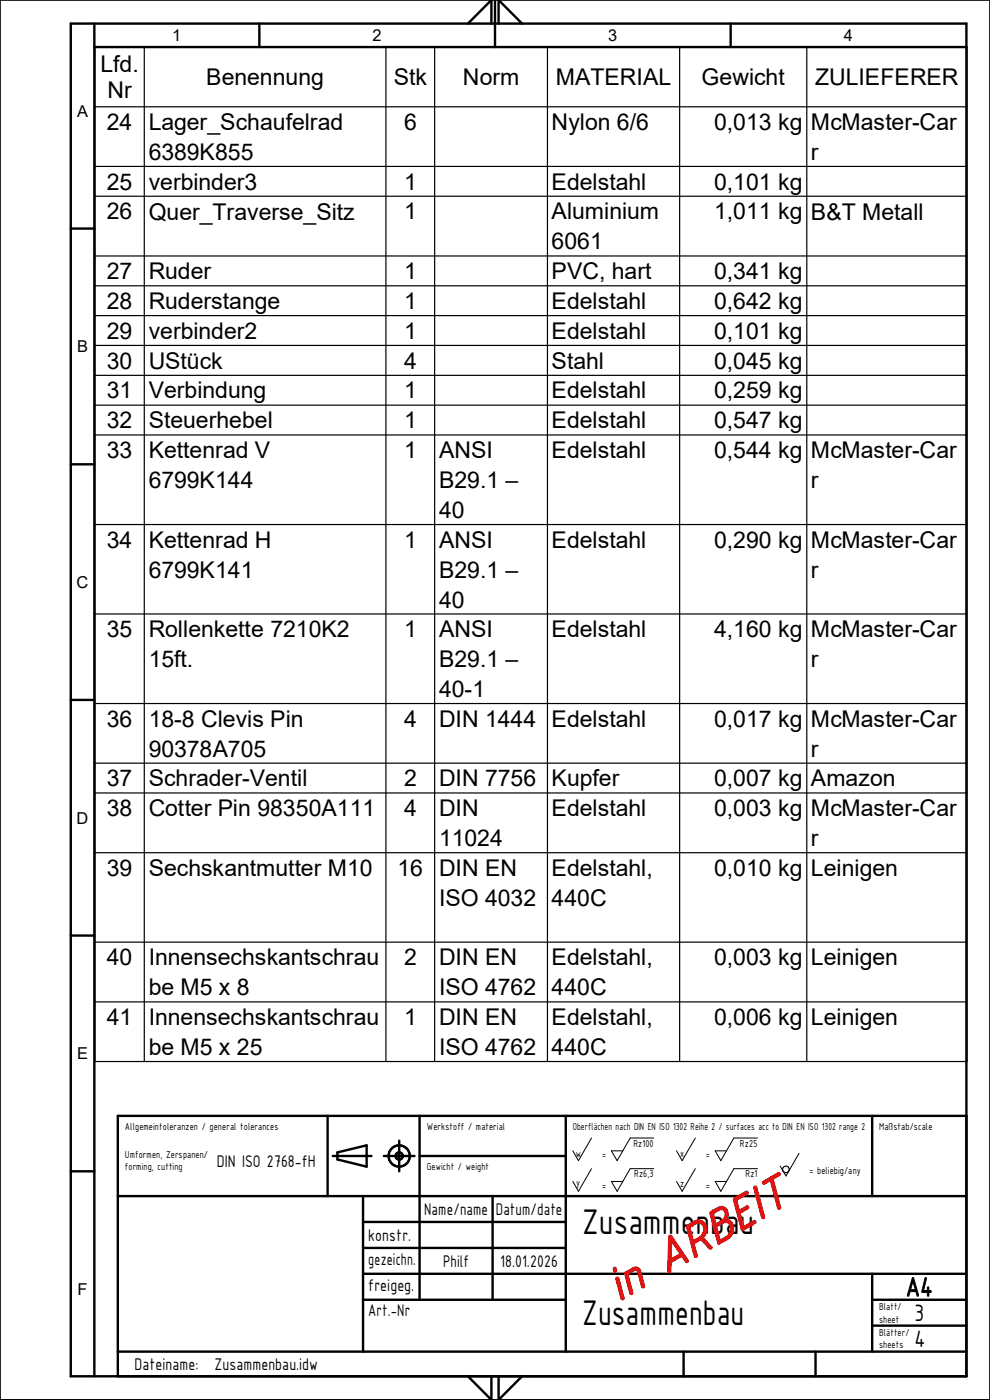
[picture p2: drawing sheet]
<svg xmlns="http://www.w3.org/2000/svg" width="210mm" height="297mm" viewBox="0 0 210 297" stroke-linecap="round" stroke-linejoin="round" font-family="sans-serif">
<defs><g id="words">
<text font-size="10.7" fill="#f00" x="131.2" y="276.3" transform="rotate(-30 131.2 276.3)">in ARBEIT</text>
<g font-size="8.1">
<text x="123.5" y="261.9">Zusammenbau</text>
<text x="123.5" y="281.1">Zusammenbau</text>
</g>
<text font-size="6.1" x="192.2" y="275">A4</text>
<g font-size="5.4">
<text x="194" y="280.2">3</text>
<text x="194" y="285.7">4</text>
</g>
<g font-size="4.9">
<text x="21.3" y="15.4">Lfd.</text>
<text x="22.8" y="20.9">Nr</text>
<text x="43.7" y="18.1">Benennung</text>
<text x="83.5" y="18.1">Stk</text>
<text x="98.2" y="18.1">Norm</text>
<text x="117.9" y="18.1">MATERIAL</text>
<text x="148.8" y="18.1">Gewicht</text>
<text x="172.9" y="18.1">ZULIEFERER</text>
<text x="22.6" y="27.6">24</text>
<text x="31.5" y="27.6">Lager_Schaufelrad</text>
<text x="85.7" y="27.6">6</text>
<text x="117" y="27.6">Nylon 6/6</text>
<text x="151.5" y="27.6">0,013 kg</text>
<text x="172" y="27.6">McMaster-Car</text>
<text x="31.5" y="34">6389K855</text>
<text x="172" y="34">r</text>
<text x="22.6" y="40.2">25</text>
<text x="31.5" y="40.2">verbinder3</text>
<text x="85.7" y="40.2">1</text>
<text x="117" y="40.2">Edelstahl</text>
<text x="151.5" y="40.2">0,101 kg</text>
<text x="22.6" y="46.6">26</text>
<text x="31.5" y="46.6">Quer_Traverse_Sitz</text>
<text x="85.7" y="46.6">1</text>
<text x="117" y="46.6">Aluminium</text>
<text x="151.5" y="46.6">1,011 kg</text>
<text x="172" y="46.6">B&amp;T Metall</text>
<text x="117" y="52.9">6061</text>
<text x="22.6" y="59.2">27</text>
<text x="31.5" y="59.2">Ruder</text>
<text x="85.7" y="59.2">1</text>
<text x="117" y="59.3">PVC, hart</text>
<text x="151.5" y="59.2">0,341 kg</text>
<text x="22.6" y="65.6">28</text>
<text x="31.5" y="65.6">Ruderstange</text>
<text x="85.7" y="65.6">1</text>
<text x="117" y="65.6">Edelstahl</text>
<text x="151.5" y="65.6">0,642 kg</text>
<text x="22.6" y="71.9">29</text>
<text x="31.5" y="71.9">verbinder2</text>
<text x="85.7" y="71.9">1</text>
<text x="117" y="71.9">Edelstahl</text>
<text x="151.5" y="71.9">0,101 kg</text>
<text x="22.6" y="78.2">30</text>
<text x="31.5" y="78.3">UStück</text>
<text x="85.7" y="78.2">4</text>
<text x="117" y="78.3">Stahl</text>
<text x="151.5" y="78.2">0,045 kg</text>
<text x="22.6" y="84.5">31</text>
<text x="31.5" y="84.5">Verbindung</text>
<text x="85.7" y="84.5">1</text>
<text x="117" y="84.5">Edelstahl</text>
<text x="151.5" y="84.5">0,259 kg</text>
<text x="22.6" y="90.9">32</text>
<text x="31.5" y="90.9">Steuerhebel</text>
<text x="85.7" y="90.9">1</text>
<text x="117" y="90.9">Edelstahl</text>
<text x="151.5" y="90.9">0,547 kg</text>
<text x="22.6" y="97.2">33</text>
<text x="31.5" y="97.2">Kettenrad V</text>
<text x="85.7" y="97.2">1</text>
<text x="93.1" y="97.2">ANSI</text>
<text x="117" y="97.2">Edelstahl</text>
<text x="151.5" y="97.2">0,544 kg</text>
<text x="172" y="97.2">McMaster-Car</text>
<text x="31.5" y="103.5">6799K144</text>
<text x="93.1" y="103.5">B29.1 –</text>
<text x="172" y="103.5">r</text>
<text x="93.1" y="109.9">40</text>
<text x="22.6" y="116.2">34</text>
<text x="31.5" y="116.2">Kettenrad H</text>
<text x="85.7" y="116.2">1</text>
<text x="93.1" y="116.2">ANSI</text>
<text x="117" y="116.2">Edelstahl</text>
<text x="151.5" y="116.2">0,290 kg</text>
<text x="172" y="116.2">McMaster-Car</text>
<text x="31.5" y="122.6">6799K141</text>
<text x="93.1" y="122.6">B29.1 –</text>
<text x="172" y="122.6">r</text>
<text x="93.1" y="128.9">40</text>
<text x="22.6" y="135.2">35</text>
<text x="31.5" y="135.2">Rollenkette 7210K2</text>
<text x="85.7" y="135.2">1</text>
<text x="93.1" y="135.2">ANSI</text>
<text x="117" y="135.2">Edelstahl</text>
<text x="151.5" y="135.2">4,160 kg</text>
<text x="172" y="135.2">McMaster-Car</text>
<text x="31.5" y="141.5">15ft.</text>
<text x="93.1" y="141.6">B29.1 –</text>
<text x="172" y="141.6">r</text>
<text x="93.1" y="147.9">40-1</text>
<text x="22.6" y="154.2">36</text>
<text x="31.5" y="154.2">18-8 Clevis Pin</text>
<text x="85.7" y="154.2">4</text>
<text x="93.1" y="154.2">DIN 1444</text>
<text x="117" y="154.2">Edelstahl</text>
<text x="151.5" y="154.2">0,017 kg</text>
<text x="172" y="154.2">McMaster-Car</text>
<text x="31.5" y="160.5">90378A705</text>
<text x="172" y="160.5">r</text>
<text x="22.6" y="166.8">37</text>
<text x="31.5" y="166.8">Schrader-Ventil</text>
<text x="85.7" y="166.8">2</text>
<text x="93.1" y="166.8">DIN 7756</text>
<text x="117" y="166.8">Kupfer</text>
<text x="151.5" y="166.8">0,007 kg</text>
<text x="172" y="166.8">Amazon</text>
<text x="22.6" y="173.1">38</text>
<text x="31.5" y="173.1">Cotter Pin 98350A111</text>
<text x="85.7" y="173.1">4</text>
<text x="93.1" y="173.1">DIN</text>
<text x="117" y="173.1">Edelstahl</text>
<text x="151.5" y="173.1">0,003 kg</text>
<text x="172" y="173.1">McMaster-Car</text>
<text x="93.1" y="179.5">11024</text>
<text x="172" y="179.5">r</text>
<text x="22.6" y="185.8">39</text>
<text x="31.5" y="185.8">Sechskantmutter M10</text>
<text x="84.3" y="185.8">16</text>
<text x="93.1" y="185.8">DIN EN</text>
<text x="117" y="185.8">Edelstahl,</text>
<text x="151.5" y="185.8">0,010 kg</text>
<text x="172" y="185.8">Leinigen</text>
<text x="93.1" y="192.2">ISO 4032</text>
<text x="117" y="192.2">440C</text>
<text x="22.6" y="204.8">40</text>
<text x="31.5" y="204.8">Innensechskantschrau</text>
<text x="85.7" y="204.8">2</text>
<text x="93.1" y="204.8">DIN EN</text>
<text x="117" y="204.8">Edelstahl,</text>
<text x="151.5" y="204.8">0,003 kg</text>
<text x="172" y="204.8">Leinigen</text>
<text x="31.5" y="211.1">be M5 x 8</text>
<text x="93.1" y="211.1">ISO 4762</text>
<text x="117" y="211.1">440C</text>
<text x="22.6" y="217.5">41</text>
<text x="31.5" y="217.5">Innensechskantschrau</text>
<text x="85.7" y="217.5">1</text>
<text x="93.1" y="217.5">DIN EN</text>
<text x="117" y="217.5">Edelstahl,</text>
<text x="151.5" y="217.5">0,006 kg</text>
<text x="172" y="217.5">Leinigen</text>
<text x="31.5" y="223.8">be M5 x 25</text>
<text x="93.1" y="223.8">ISO 4762</text>
<text x="117" y="223.8">440C</text>
</g>
<g font-size="3.9">
<text x="46" y="247.5">DIN ISO 2768-fH</text>
<text x="90" y="257.7">Name/name Datum/date</text>
<text x="78.1" y="263.2">konstr.</text>
<text x="78.1" y="268.4">gezeichn.</text>
<text x="94" y="268.7">Philf</text>
<text x="106.1" y="268.7">18.01.2026</text>
<text x="78.1" y="273.9">freigeg.</text>
<text x="78.1" y="279.2">Art.-Nr</text>
<text x="28.5" y="290.6">Dateiname:</text>
<text x="45.5" y="290.6">Zusammenbau.idw</text>
</g>
<g font-size="3.5">
<text x="36.5" y="8.8">1</text>
<text x="79" y="8.8">2</text>
<text x="129" y="8.7">3</text>
<text x="179" y="8.8">4</text>
<text x="16.3" y="24.8">A</text>
<text x="16.3" y="74.8">B</text>
<text x="16.3" y="124.8">C</text>
<text x="16.3" y="174.8">D</text>
<text x="16.3" y="224.7">E</text>
<text x="16.5" y="274.7">F</text>
</g>
<g font-size="2.3">
<text x="26.5" y="239.7">Allgemeintoleranzen / general tolerances</text>
<text x="90.6" y="239.7">Werkstoff / material</text>
<text x="121.5" y="239.7">Oberflächen nach DIN EN ISO 1302 Reihe 2 / surfaces acc to DIN EN ISO 1302 range 2</text>
<text x="186.5" y="239.7">Maßstab/scale</text>
<text x="26.5" y="245.7">Umformen, Zerspanen/</text>
<text x="122.1" y="245.4">w</text>
<text x="127.7" y="245.7">=</text>
<text x="134.4" y="243.2">Rz100</text>
<text x="144.3" y="245.4">x</text>
<text x="149.7" y="245.7">=</text>
<text x="157" y="243.2">Rz25</text>
<text x="26.5" y="248.2">forming, cutting</text>
<text x="90.6" y="248.2">Gewicht / weight</text>
<text x="122.3" y="251.6">y</text>
<text x="134.5" y="249.6">Rz6,3</text>
<text x="144.3" y="251.8">z</text>
<text x="158.2" y="249.7">Rz1</text>
<text x="171.7" y="249">= beliebig/any</text>
<text x="127.7" y="252.2">=</text>
<text x="149.7" y="252.2">=</text>
<text x="186.5" y="277.9">Blatt/</text>
<text x="186.5" y="280.6">sheet</text>
<text x="186.5" y="283.4">Blätter/</text>
<text x="186.5" y="286">sheets</text>
</g>
</g></defs>
<g fill="none" stroke="#000" stroke-width=".51">
<path d="M15 5h190v287h-190zM20 5v287M20 10h185M55 5v5M99.3 5l4.9-5v5M105 0v10M105.8 5v-5l4.9 5M155 5v5M15 48.5h5M15 98.5h5M15 148.5h5M15 198.5h5"/>
<path d="M69.5 236.7v17.1M89 236.7v39M120 236.7v50M185 236.7v17.1M205 236.7h-180v55.3M15 248.5h5M25 253.8h180M70.6 245.2h8.2M71.6 244.5l6.2-1.5v4.5l-6.2-1.5zM77 259.2h43M77 253.8v32.9M81.4 245.2h6.5"/>
<path d="M84.7 242v6.5M89 245.2h31M104.5 253.8v21.9M77 275.7h43M77 270.2h128M77 264.8h43M185 275.7h20M185 270.2v16.5M25 286.7h180M99.3 292l4.9 5v-5M105.8 292v5l4.9-5M145 286.7v5.3"/>
<path d="M173 286.7v5.3M185 281.2h20"/>
<circle cx="84.7" cy="245.2" r="2.25"/>
<circle cx="84.7" cy="245.2" r=".75"/>
</g>
<path d="M0 0h210v297h-210z" fill="none" stroke="#000" stroke-width=".36"/>
<g fill="none" stroke="#000" stroke-width=".21">
<path d="M125.5 247.9l-2.8 4.8-1.2-2M125.5 241.4l-2.8 4.8-1.2-2M138.7 247.9h-5l-2.8 4.8-1.2-2h2.4M138.7 241.4h-5l-2.8 4.8-1.2-2h2.4M147.5 247.9l-2.8 4.8-1.2-2M147.5 241.4l-2.8 4.8-1.2-2M160.7 247.9h-5l-2.8 4.8-1.2-2h2.4M160.7 241.4h-5l-2.8 4.8-1.2-2h2.4M169.5 244.7l-2.8 4.8-1.2-2.1"/>
<circle cx="166.7" cy="248.1" r=".7"/>
</g>
<g fill="none" stroke="#000" stroke-width=".25">
<path d="M20.1 10h185v215.2h-185zM30.6 10v215.2M81.9 10v215.2M92.2 10v215.2M116.1 10v215.2M144.2 10v215.2M171.2 10v215.2M20.1 22.7h185M20.1 35.3h185M20.1 41.6h185M20.1 54.3h185M20.1 60.6h185"/>
<path d="M20.1 67h185M20.1 73.3h185M20.1 79.6h185M20.1 86h185M20.1 92.3h185M20.1 111.3h185M20.1 130.3h185M20.1 149.3h185M20.1 161.9h185M20.1 168.2h185M20.1 180.9h185M20.1 199.9h185"/>
<path d="M20.1 212.6h185"/>
</g>
<use href="#words"/>
</svg>
